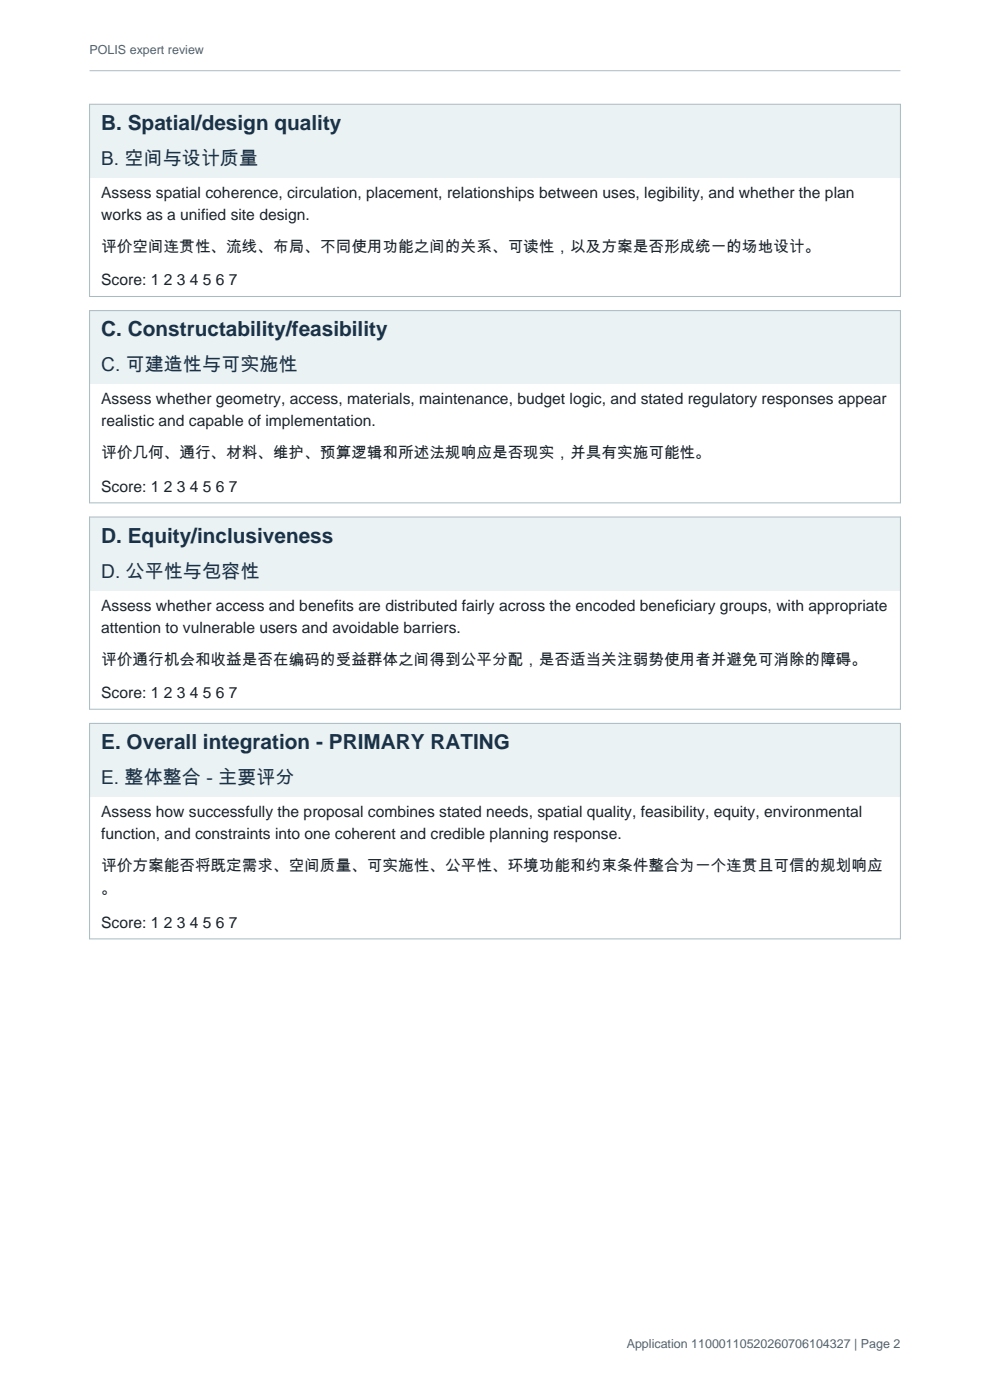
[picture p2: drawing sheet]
<svg xmlns="http://www.w3.org/2000/svg" width="210mm" height="297mm" viewBox="0 0 210 297" stroke-linecap="round" stroke-linejoin="round" font-family="sans-serif">
<defs><g id="words">
<g font-size="4.4" fill="#18324a">
<text x="21.5" y="27.6">B. Spatial/design quality</text>
<text x="21.5" y="71.4">C. Constructability/feasibility</text>
<text x="21.5" y="115.1">D. Equity/inclusiveness</text>
<text x="21.5" y="158.9">E. Overall integration - PRIMARY RATING</text>
</g>
<g font-size="4.1" fill="#18324a">
<text x="21.5" y="35">B. 空间与设计质量</text>
<text x="21.5" y="78.8">C. 可建造性与可实施性</text>
<text x="21.5" y="122.6">D. 公平性与包容性</text>
<text x="21.5" y="166.3">E. 整体整合 - 主要评分</text>
</g>
<g font-size="3.3" fill="#1b242b">
<text x="21.5" y="42">Assess spatial coherence, circulation, placement, relationships between uses, legibility, and whether the plan</text>
<text x="21.5" y="46.7">works as a unified site design.</text>
<text x="21.5" y="53.4">评价空间连贯性、流线、布局、不同使用功能之间的关系、可读性，以及方案是否形成统一的场地设计。</text>
<text x="21.5" y="60.5">Score: 1 2 3 4 5 6 7</text>
<text x="21.5" y="85.8">Assess whether geometry, access, materials, maintenance, budget logic, and stated regulatory responses appear</text>
<text x="21.5" y="90.5">realistic and capable of implementation.</text>
<text x="21.5" y="97.2">评价几何、通行、材料、维护、预算逻辑和所述法规响应是否现实，并具有实施可能性。</text>
<text x="21.5" y="104.3">Score: 1 2 3 4 5 6 7</text>
<text x="21.5" y="129.6">Assess whether access and benefits are distributed fairly across the encoded beneficiary groups, with appropriate</text>
<text x="21.5" y="134.2">attention to vulnerable users and avoidable barriers.</text>
<text x="21.5" y="141">评价通行机会和收益是否在编码的受益群体之间得到公平分配，是否适当关注弱势使用者并避免可消除的障碍。</text>
<text x="21.5" y="148.1">Score: 1 2 3 4 5 6 7</text>
<text x="21.5" y="173.4">Assess how successfully the proposal combines stated needs, spatial quality, feasibility, equity, environmental</text>
<text x="21.5" y="178">function, and constraints into one coherent and credible planning response.</text>
<text x="21.5" y="184.8">评价方案能否将既定需求、空间质量、可实施性、公平性、环境功能和约束条件整合为一个连贯且可信的规划响应</text>
<text x="21.5" y="189.7">。</text>
<text x="21.5" y="196.8">Score: 1 2 3 4 5 6 7</text>
</g>
<g font-size="2.6" fill="#52636d">
<text x="19" y="11.5">POLIS expert review</text>
<text x="132.9" y="286">Application 11000110520260706104327 | Page 2</text>
</g>
</g></defs>
<path d="M19 15h172" fill="none" stroke="#a9bac4" stroke-width=".21"/>
<path d="M19 22.1h172v15.5h-172z" fill-rule="evenodd" fill="#eaf2f3"/>
<path d="M19 22.1h172v40.8h-172z" fill="none" stroke="#a9bac4" stroke-width=".21"/>
<path d="M19 65.9h172v15.5h-172z" fill-rule="evenodd" fill="#eaf2f3"/>
<path d="M19 65.9h172v40.8h-172z" fill="none" stroke="#a9bac4" stroke-width=".21"/>
<path d="M19 109.7h172v15.5h-172z" fill-rule="evenodd" fill="#eaf2f3"/>
<path d="M19 109.7h172v40.8h-172z" fill="none" stroke="#a9bac4" stroke-width=".21"/>
<path d="M19 153.5h172v15.5h-172z" fill-rule="evenodd" fill="#eaf2f3"/>
<path d="M19 153.5h172v45.7h-172z" fill="none" stroke="#a9bac4" stroke-width=".21"/>
<use href="#words"/>
</svg>
